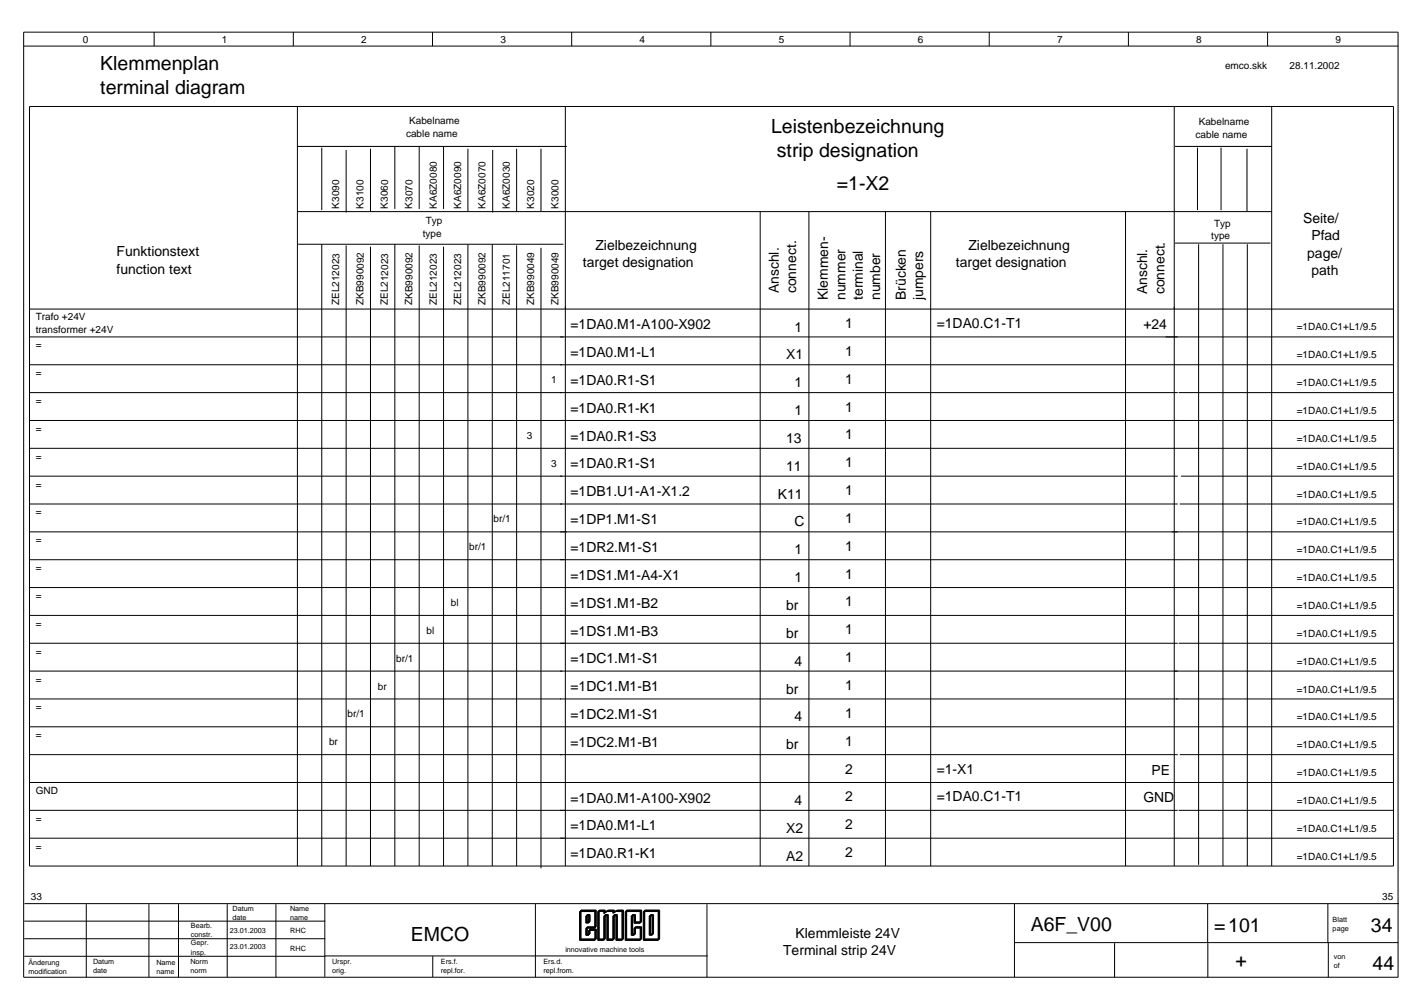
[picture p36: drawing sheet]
<svg xmlns="http://www.w3.org/2000/svg" width="297mm" height="210mm" viewBox="0 0 297 210" stroke-linecap="round" stroke-linejoin="round" font-family="sans-serif">
<defs><g id="words">
<g font-size="4.1">
<text x="20.9" y="14.6">Klemmenplan</text>
<text x="20.9" y="19.7">terminal diagram</text>
<text x="161" y="27.7">Leistenbezeichnung</text>
<text x="162.2" y="32.7">strip designation</text>
<text x="174.7" y="39.6">=1-X2</text>
<text x="85.8" y="196.3">EMCO</text>
<text x="215.2" y="194.4">A6F_V00</text>
<text x="253.4" y="194.5">=101</text>
<text x="286.2" y="194.4">34</text>
<text x="257.9" y="201.8">+</text>
<text x="286.5" y="202.4">44</text>
</g>
<g font-size="2.9">
<text x="272" y="46.5">Seite/</text>
<text x="24.3" y="53.5">Funktionstext</text>
<text x="124.3" y="52.1">Zielbezeichnung</text>
<text x="202.2" y="52.1">Zielbezeichnung</text>
<text x="272.9" y="53.8">page/</text>
<text x="273.7" y="50.2">Pfad</text>
<text x="24.3" y="57.1">function text</text>
<text x="121.7" y="55.7">target designation</text>
<text x="199.6" y="55.7">target designation</text>
<text x="273.7" y="57.4">path</text>
<text x="162.6" y="61.2" transform="rotate(-90 162.6 61.2)">Anschl.</text>
<text x="166.2" y="61.2" transform="rotate(-90 166.2 61.2)">connect.</text>
<text x="172.8" y="62.6" transform="rotate(-90 172.8 62.6)">Klemmen-</text>
<text x="176.5" y="62.6" transform="rotate(-90 176.5 62.6)">nummer</text>
<text x="180.1" y="62.6" transform="rotate(-90 180.1 62.6)">terminal</text>
<text x="183.7" y="62.6" transform="rotate(-90 183.7 62.6)">number</text>
<text x="189.1" y="62.6" transform="rotate(-90 189.1 62.6)">Brücken</text>
<text x="192.7" y="62.6" transform="rotate(-90 192.7 62.6)">jumpers</text>
<text x="239.5" y="61.4" transform="rotate(-90 239.5 61.4)">Anschl.</text>
<text x="243.1" y="61.4" transform="rotate(-90 243.1 61.4)">connect.</text>
<text x="119.1" y="68.7">=1DA0.M1-A100-X902</text>
<text x="165.8" y="69.2">1</text>
<text x="176.4" y="68.4">1</text>
<text x="195.5" y="68.4">=1DA0.C1-T1</text>
<text x="238.7" y="68.6">+24</text>
<text x="119.1" y="74.5">=1DA0.M1-L1</text>
<text x="164.1" y="75">X1</text>
<text x="176.4" y="74.2">1</text>
<text x="119.1" y="80.3">=1DA0.R1-S1</text>
<text x="165.8" y="80.8">1</text>
<text x="176.4" y="80">1</text>
<text x="119.1" y="86.1">=1DA0.R1-K1</text>
<text x="165.8" y="86.6">1</text>
<text x="176.4" y="85.9">1</text>
<text x="119.1" y="91.9">=1DA0.R1-S3</text>
<text x="164.1" y="92.4">13</text>
<text x="176.4" y="91.7">1</text>
<text x="119.1" y="97.7">=1DA0.R1-S1</text>
<text x="164.1" y="98.2">11</text>
<text x="176.4" y="97.5">1</text>
<text x="119.1" y="103.5">=1DB1.U1-A1-X1.2</text>
<text x="162.4" y="104">K11</text>
<text x="176.4" y="103.3">1</text>
<text x="119.1" y="109.4">=1DP1.M1-S1</text>
<text x="165.8" y="109.8">C</text>
<text x="176.4" y="109.1">1</text>
<text x="119.1" y="115.2">=1DR2.M1-S1</text>
<text x="165.8" y="115.7">1</text>
<text x="176.4" y="114.9">1</text>
<text x="119.1" y="121">=1DS1.M1-A4-X1</text>
<text x="165.8" y="121.5">1</text>
<text x="176.4" y="120.7">1</text>
<text x="119.1" y="126.8">=1DS1.M1-B2</text>
<text x="164.1" y="127.3">br</text>
<text x="176.4" y="126.5">1</text>
<text x="119.1" y="132.6">=1DS1.M1-B3</text>
<text x="164.1" y="133.1">br</text>
<text x="176.4" y="132.3">1</text>
<text x="119.1" y="138.4">=1DC1.M1-S1</text>
<text x="165.8" y="138.9">4</text>
<text x="176.4" y="138.2">1</text>
<text x="176.4" y="144">1</text>
<text x="119.1" y="144.2">=1DC1.M1-B1</text>
<text x="164.1" y="144.7">br</text>
<text x="176.4" y="149.8">1</text>
<text x="119.1" y="150">=1DC2.M1-S1</text>
<text x="119.1" y="155.8">=1DC2.M1-B1</text>
<text x="165.8" y="150.5">4</text>
<text x="176.4" y="155.6">1</text>
<text x="164.1" y="156.3">br</text>
<text x="176.4" y="161.4">2</text>
<text x="195.5" y="161.4">=1-X1</text>
<text x="240.4" y="161.6">PE</text>
<text x="119.1" y="167.5">=1DA0.M1-A100-X902</text>
<text x="165.8" y="168">4</text>
<text x="176.4" y="167.2">2</text>
<text x="195.5" y="167.2">=1DA0.C1-T1</text>
<text x="238.7" y="167.4">GND</text>
<text x="119.1" y="173.3">=1DA0.M1-L1</text>
<text x="164.1" y="173.8">X2</text>
<text x="176.4" y="173">2</text>
<text x="119.1" y="179.1">=1DA0.R1-K1</text>
<text x="164.1" y="179.6">A2</text>
<text x="176.4" y="178.8">2</text>
<text x="166.1" y="195.7">Klemmleiste 24V</text>
<text x="163.5" y="199.3">Terminal strip 24V</text>
</g>
<g font-size="2.1">
<text x="17.3" y="8.9">0</text>
<text x="46.3" y="8.9">1</text>
<text x="75.4" y="8.9">2</text>
<text x="104.4" y="8.9">3</text>
<text x="133.5" y="8.9">4</text>
<text x="162.6" y="8.9">5</text>
<text x="191.6" y="8.9">6</text>
<text x="220.7" y="8.9">7</text>
<text x="249.7" y="8.9">8</text>
<text x="278.8" y="8.9">9</text>
<text x="255.7" y="14.4">emco.skk</text>
<text x="269.2" y="14.4">28.11.2002</text>
<text x="84.8" y="28.5">cable name</text>
<text x="85.4" y="25.9">Kabelname</text>
<text x="249.6" y="28.7">cable name</text>
<text x="250.2" y="26.1">Kabelname</text>
<text x="70.8" y="43.5" transform="rotate(-90 70.8 43.5)">K3090</text>
<text x="75.9" y="43.5" transform="rotate(-90 75.9 43.5)">K3100</text>
<text x="81" y="43.5" transform="rotate(-90 81 43.5)">K3060</text>
<text x="86.1" y="43.5" transform="rotate(-90 86.1 43.5)">K3070</text>
<text x="88.9" y="46.8">Typ</text>
<text x="91.2" y="43.5" transform="rotate(-90 91.2 43.5)">KA6Z0080</text>
<text x="96.2" y="43.5" transform="rotate(-90 96.2 43.5)">KA6Z0090</text>
<text x="101.3" y="43.5" transform="rotate(-90 101.3 43.5)">KA6Z0070</text>
<text x="106.4" y="43.5" transform="rotate(-90 106.4 43.5)">KA6Z0030</text>
<text x="111.5" y="43.5" transform="rotate(-90 111.5 43.5)">K3020</text>
<text x="116.6" y="43.5" transform="rotate(-90 116.6 43.5)">K3000</text>
<text x="253.4" y="47.3">Typ</text>
<text x="88.2" y="49.4">type</text>
<text x="252.8" y="49.9">type</text>
<text x="70.8" y="63.7" transform="rotate(-90 70.8 63.7)">ZEL212023</text>
<text x="75.9" y="63.7" transform="rotate(-90 75.9 63.7)">ZKB990092</text>
<text x="81" y="63.7" transform="rotate(-90 81 63.7)">ZEL212023</text>
<text x="86.1" y="63.7" transform="rotate(-90 86.1 63.7)">ZKB990092</text>
<text x="91.2" y="63.7" transform="rotate(-90 91.2 63.7)">ZEL212023</text>
<text x="96.2" y="63.7" transform="rotate(-90 96.2 63.7)">ZEL212023</text>
<text x="101.3" y="63.7" transform="rotate(-90 101.3 63.7)">ZKB990092</text>
<text x="106.4" y="63.7" transform="rotate(-90 106.4 63.7)">ZEL211701</text>
<text x="111.5" y="63.7" transform="rotate(-90 111.5 63.7)">ZKB990049</text>
<text x="116.6" y="63.7" transform="rotate(-90 116.6 63.7)">ZKB990049</text>
<text x="7.5" y="66.9">Trafo +24V</text>
<text x="7.5" y="69.5">transformer +24V</text>
<text x="270.7" y="69">=1DA0.C1+L1/9.5</text>
<text x="7.5" y="72.7">=</text>
<text x="270.7" y="74.8">=1DA0.C1+L1/9.5</text>
<text x="7.5" y="78.5">=</text>
<text x="115.1" y="80">1</text>
<text x="270.7" y="80.6">=1DA0.C1+L1/9.5</text>
<text x="7.5" y="84.3">=</text>
<text x="270.7" y="86.4">=1DA0.C1+L1/9.5</text>
<text x="7.5" y="90.1">=</text>
<text x="7.5" y="95.9">=</text>
<text x="110" y="91.6">3</text>
<text x="270.7" y="92.2">=1DA0.C1+L1/9.5</text>
<text x="7.5" y="101.7">=</text>
<text x="115.1" y="97.4">3</text>
<text x="270.7" y="98">=1DA0.C1+L1/9.5</text>
<text x="7.5" y="107.5">=</text>
<text x="270.7" y="103.8">=1DA0.C1+L1/9.5</text>
<text x="7.5" y="113.4">=</text>
<text x="103" y="109">br/1</text>
<text x="270.7" y="109.6">=1DA0.C1+L1/9.5</text>
<text x="7.5" y="119.2">=</text>
<text x="98" y="114.8">br/1</text>
<text x="270.7" y="115.4">=1DA0.C1+L1/9.5</text>
<text x="7.5" y="125">=</text>
<text x="270.7" y="121.3">=1DA0.C1+L1/9.5</text>
<text x="7.5" y="130.8">=</text>
<text x="94.1" y="126.4">bl</text>
<text x="270.7" y="127.1">=1DA0.C1+L1/9.5</text>
<text x="7.5" y="136.6">=</text>
<text x="89" y="132.3">bl</text>
<text x="270.7" y="132.9">=1DA0.C1+L1/9.5</text>
<text x="7.5" y="142.4">=</text>
<text x="78.9" y="143.9">br</text>
<text x="82.7" y="138.1">br/1</text>
<text x="270.7" y="138.7">=1DA0.C1+L1/9.5</text>
<text x="7.5" y="148.2">=</text>
<text x="72.5" y="149.7">br/1</text>
<text x="270.7" y="144.5">=1DA0.C1+L1/9.5</text>
<text x="7.5" y="154">=</text>
<text x="68.7" y="155.5">br</text>
<text x="270.7" y="150.3">=1DA0.C1+L1/9.5</text>
<text x="270.7" y="156.1">=1DA0.C1+L1/9.5</text>
<text x="270.7" y="161.9">=1DA0.C1+L1/9.5</text>
<text x="7.5" y="165.6">GND</text>
<text x="270.7" y="167.7">=1DA0.C1+L1/9.5</text>
<text x="7.5" y="171.5">=</text>
<text x="270.7" y="173.5">=1DA0.C1+L1/9.5</text>
<text x="7.5" y="177.3">=</text>
<text x="270.7" y="179.4">=1DA0.C1+L1/9.5</text>
<text x="6.4" y="187.9">33</text>
<text x="288.5" y="187.9">35</text>
</g>
<g font-size="1.5">
<text x="48.6" y="190">Datum</text>
<text x="48.6" y="191.9">date</text>
<text x="60.5" y="190">Name</text>
<text x="60.5" y="191.9">name</text>
<text x="39.8" y="193.6">Bearb.</text>
<text x="39.8" y="195.5">constr.</text>
<text x="39.8" y="197.3">Gepr.</text>
<text x="48" y="194.6">23.01.2003</text>
<text x="60.6" y="194.7">RHC</text>
<text x="278.2" y="192.3">Blatt</text>
<text x="278.2" y="194.2">page</text>
<text x="5.9" y="201.3">Änderung</text>
<text x="5.9" y="203.2">modification</text>
<text x="19.4" y="201.2">Datum</text>
<text x="19.4" y="203.1">date</text>
<text x="32.6" y="201.3">Name</text>
<text x="32.6" y="203.2">name</text>
<text x="39.7" y="201.2">Norm</text>
<text x="39.7" y="203.1">norm</text>
<text x="39.8" y="199.2">insp.</text>
<text x="48" y="198">23.01.2003</text>
<text x="60.6" y="198.5">RHC</text>
<text x="69.3" y="201.2">Urspr.</text>
<text x="69.3" y="203.1">orig.</text>
<text x="92" y="201.1">Ers.f.</text>
<text x="92" y="203">repl.for.</text>
<text x="113.5" y="201.2">Ers.d.</text>
<text x="113.5" y="203.1">repl.from.</text>
<text x="118" y="198.6">innovative machine tools</text>
<text x="278.4" y="200.1">von</text>
<text x="278.4" y="202">of</text>
</g>
</g></defs>
<g fill="none" stroke="#000" stroke-width=".21">
<path d="M4.9 9.6h286.9M4.9 6.7h286.9v197.2h-286.9zM32.2 6.7v2.9M61.2 6.7v2.9M90.3 6.7v2.9M119.3 6.7v2.9M148.4 6.7v2.9M177.4 6.7v2.9M206.5 6.7v2.9M235.5 6.7v2.9M264.6 6.7v2.9M6.2 22.2h284.7v158.5h-284.7z"/>
<path d="M62 30.6h56.3M62.1 22.2v158.5M67.2 30.8v13M72.3 31.3v13M77.3 31v13.1M82.4 30.6v13M87.5 30.6v13M92.6 30.6v13M97.7 31v13.1M102.8 31.3v13M107.8 31v13.1M112.9 31v13.1"/>
<path d="M118 22.2v158.5M245.1 22.2v158.5M245.3 30.6h20.2M250 30.8v13M254.9 30.8v13M260.3 31v13.1M265.5 22.2v158.5M62.1 44.2h203.4M62.2 51h55.4M67.2 51v129.7M72.3 51.2v129.5M77.3 51.5v129.2"/>
<path d="M82.4 51v129.7M87.5 51.2v129.5M92.6 51.5v129.2M97.7 51v129.7M102.8 51v129.7M107.8 51.2v129.5M112.9 51.7v129.5M158.7 44.2v136.5M168.9 44.2v136.5M184.8 44.2v136.5M194.3 44.2v136.5M234.9 44.2v136.5"/>
<path d="M245.3 50.7h19.9M250.2 51v129.4M255.3 51v129.7M260.4 51v129.7M6.2 64.5h284.7M6.2 70.3h284.7M6.2 76.1h284.7M6.2 87.7h284.7M6.2 99.4h239.6M6.2 81.9h239.6M6.2 93.5h284.7M246 81.9h44.9"/>
<path d="M246.5 99.4h44.4M6.2 105.2h239.6M6.2 111h284.7M6.2 116.8h284.7M246.3 105.2h44.6M6.2 122.6h284.7M6.2 128.4h284.7M6.2 134.2h239.6M246 134.2h44.9M6.2 151.6h284.7M6.2 140h284.7M6.2 145.8h284.7"/>
<path d="M6.2 157.5h239.6M246.3 157.5h44.6M6.2 163.3h284.7M6.2 169.1h239.6M6.2 174.9h284.7M246 169.1h44.9M5.1 192.2h62.8M5.1 195.9h62.8M5.1 199.5h62.8M5.1 188.5h286.9M18 188.7v15.2M31.1 188.7v15.2"/>
<path d="M37.3 188.7v15.2M47.4 188.7v15.2M57.6 188.7v15.2M67.8 188.6v15.2M67.8 199.5h79.9M90.3 199.5v4.4M111.8 188.6v15.3M121 190.2h3.1v3.5h-1.8v1.5h.6v-1.1h1.3v2.1h-3.2zM121.1 190.1h3.1v3.5h-1.8v1.5h.5v-1.1h1.4v2.1h-3.2zM121.1 190h3.2v3.5h-1.9v1.5h.6v-1h1.3v2.1h-3.2zM121.2 190h3.2v3.4h-1.9v1.5h.6v-1h1.3v2.1h-3.2zM121.3 189.9h3.2v3.5h-1.9v1.5h.6v-1.1h1.3v2.1h-3.2z"/>
<path d="M122.3 191.1h.6v1.5h-.6zM122.4 191h.5v1.5h-.5zM122.4 191h.6v1.4h-.6zM122.5 190.9h.6v1.5h-.6zM122.6 190.8h.6v1.5h-.6zM124.8 190.2h1.2v.4l.7-.4h1.2v.4l.7-.4h1.2v6h-1.2v-5.1h-.7v5.1h-1.2v-5.1h-.7v5.1h-1.2zM126.8 190.1h1.2v.4l.7-.5h1.3v6.1h-1.3v-5.1h-.6v5.1h-1.3v-5.1h-.6v5.1h-1.3v-6.1h1.3v.5M126.9 190h1.3v.3l.7-.4h1.2v6h-1.2v-5.1h-.7v5.1h-1.2v-5.1h-.7v5.1h-1.2v-6h1.2v.4M128.6 190.1h1.3v6h-1.3v-5.1h-.6v5.1h-1.2v-5.1h-.7v5.1h-1.2v-6h1.2v.4l.7-.5h1.3v.4M128.8 190h1.3v6h-1.3v-5.1h-.6v5.1h-1.3v-5.1h-.6v5.1h-1.3v-6h1.3v.4l.7-.5h1.2v.4M130.5 190.2h3.1v2.4h-1.3v-1.5h-.5v4.1h.5v-1.5h1.3v2.5h-3.1zM130.6 190.1h3.1v2.5h-1.3v-1.6h-.6v4.1h.6v-1.5h1.3v2.5h-3.1z"/>
<path d="M130.7 190h3.1v2.5h-1.3v-1.5h-.6v4h.6v-1.5h1.3v2.6h-3.1zM130.7 190h3.2v2.4h-1.3v-1.5h-.6v4h.6v-1.5h1.3v2.6h-3.2zM130.8 189.9h3.1v2.4h-1.3v-1.5h-.5v4.1h.5v-1.5h1.3v2.5h-3.1zM134.3 190.2h3.1v6h-3.1zM134.4 190.1h3.1v6h-3.1zM134.4 190h3.1v6.1h-3.1zM134.5 190h3.1v6h-3.1zM134.6 189.9h3.1v6h-3.1zM135.5 191.1h.6v4.1h-.6zM135.6 191h.6v4.1h-.6zM135.7 191h.6v4h-.6zM135.7 190.9h.6v4h-.6z"/>
<path d="M135.8 190.8h.6v4h-.6zM147.6 188.7v15.2M211.8 188.6v15.3M211.8 196.7h80.1M232.7 196.8v7.1M252.1 188.6v15.3M277.2 188.6v8.1M277.3 196.7v7.2"/>
</g>
<use href="#words"/>
</svg>
